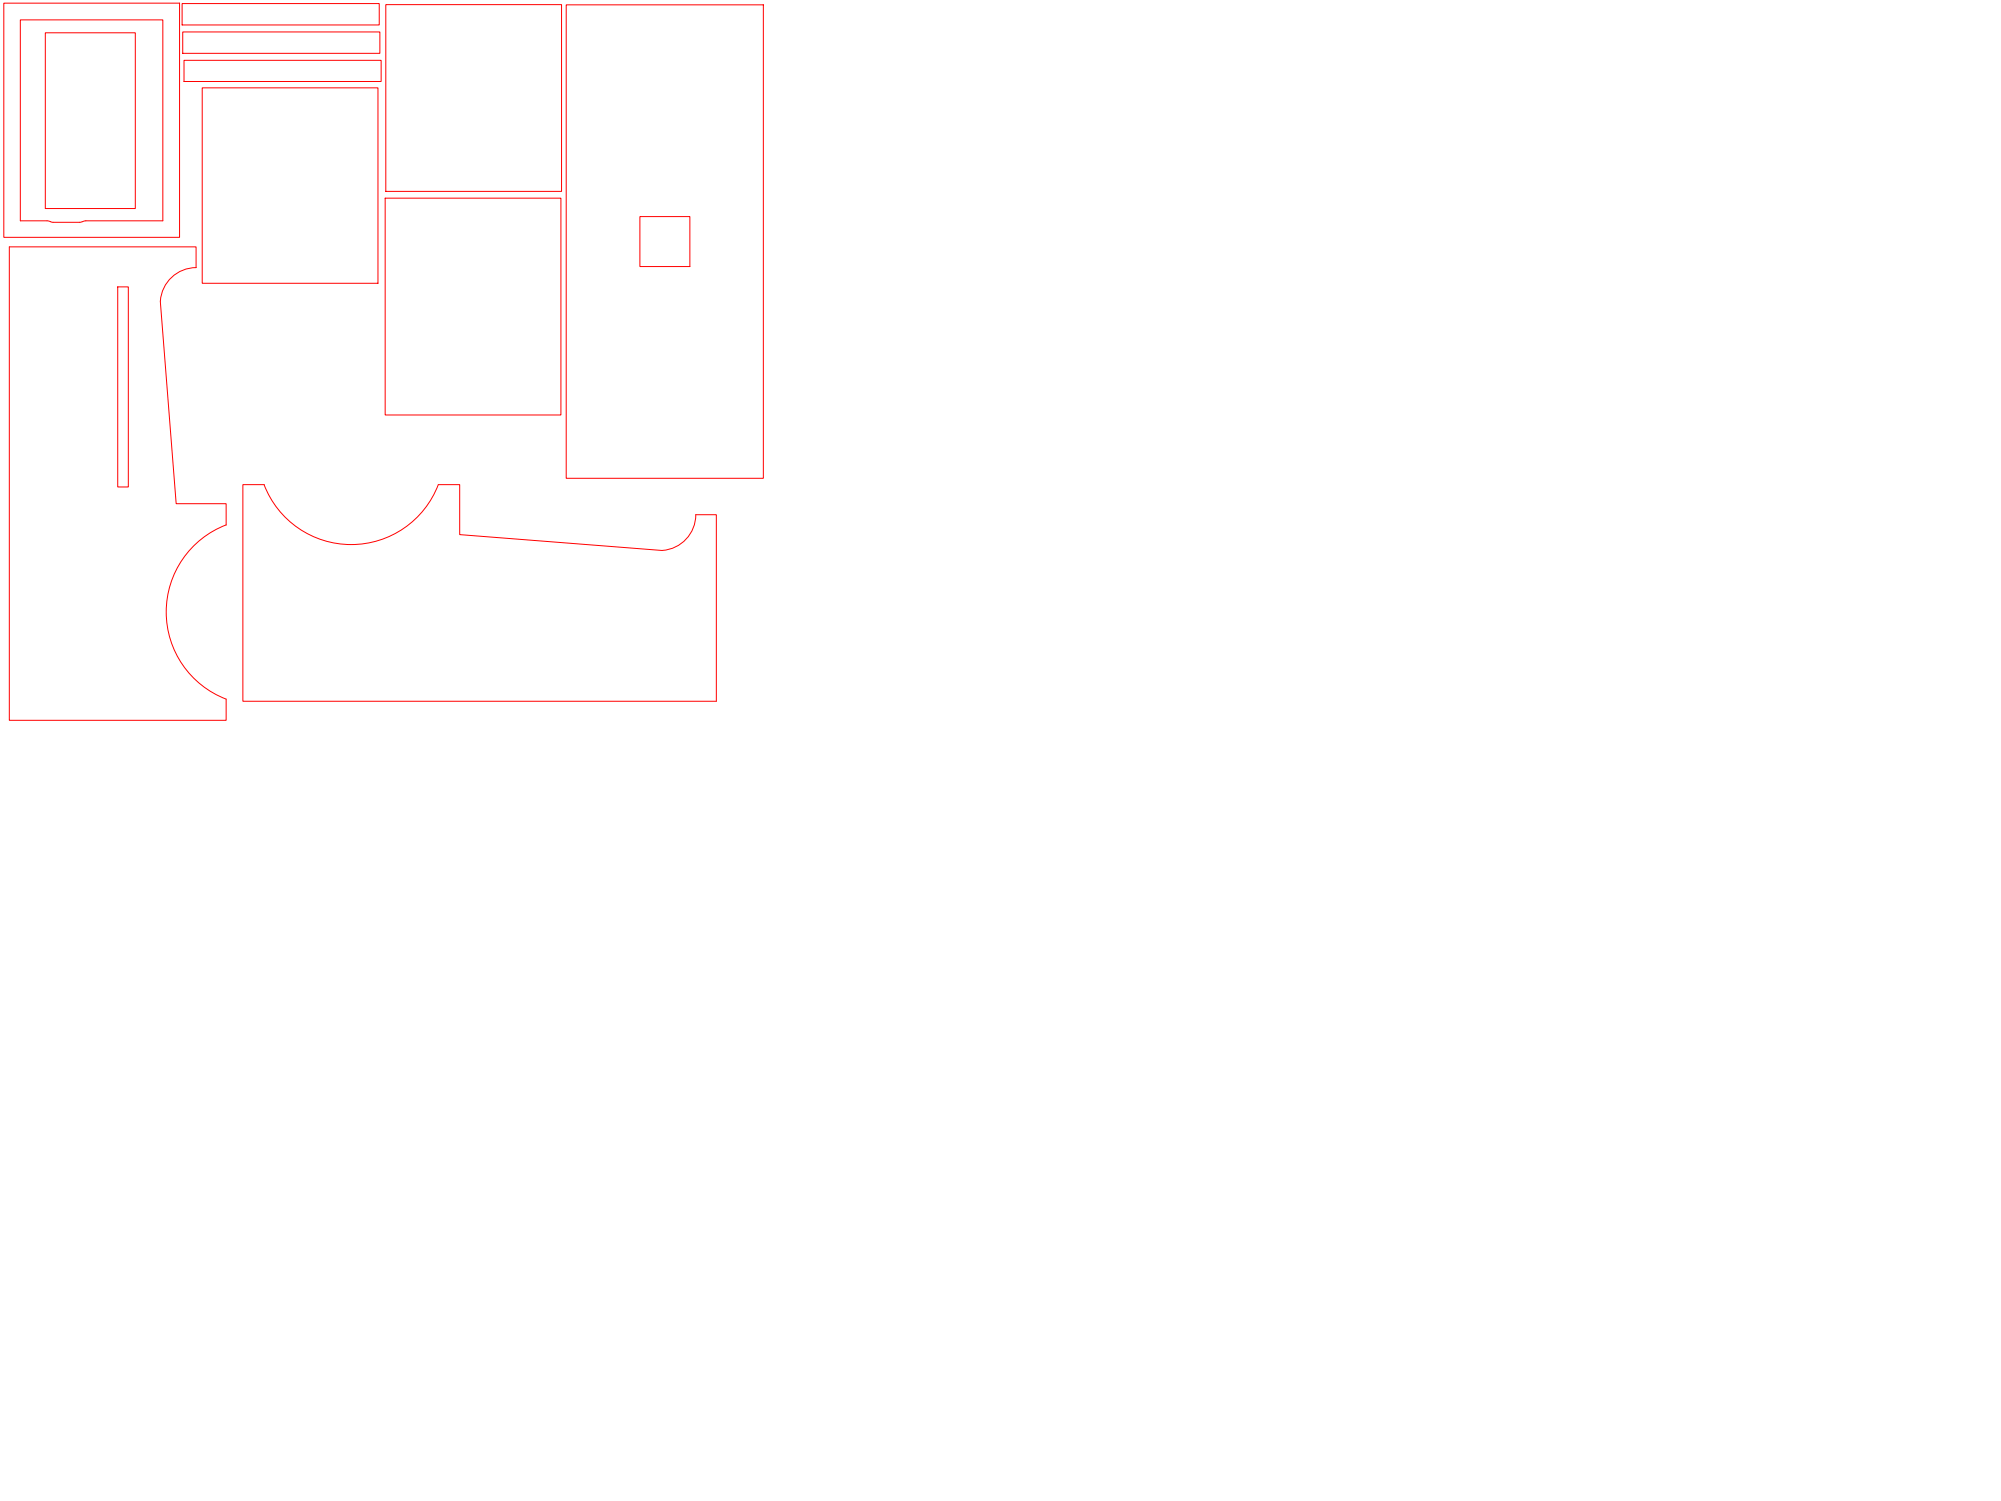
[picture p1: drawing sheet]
<svg xmlns="http://www.w3.org/2000/svg" width="600mm" height="450mm" viewBox="0 0 600 450" stroke-linecap="round" stroke-linejoin="round" font-family="sans-serif">
<!-- layer: Visible (ISO) -->
<g fill="none" stroke="#f00" stroke-width=".3">
<path d="M1.1 .9h52.7v70.3h-52.7zM13.6 9.8h27v52.7h-27zM54.6 1.1h59.1v6.4h-59.1zM54.8 9.6h59.1v6.4h-59.1zM55.2 18.1h59.1v6.3h-59.1zM115.7 1.4h52.7v56h-52.7zM169.8 1.5h59.1v141.9h-59.1zM60.6 26.3h52.7v58.7h-52.7zM115.5 59.4h52.7v65.1h-52.7zM15.1 66.5l.8 .2M15.2 66.5l-1.1-.3h-8v-60.2h42.7v60.2h-23.1l-1 .3M24.7 66.5l-.8 .2h-8"/>
<path d="M191.9 65h15v14.9h-15zM35.3 86h3.2v60h-3.2zM48.1 90.3l4.7 60.8h15v6.3a28 28 0 0 0-18 26.1 28 28 0 0 0 18 26.2M58.8 80.3v-6.3h-56v142h65v-6.3M58.8 80.3a10.8 10.8 0 0 0-10.7 10M79.2 145.4a28 28 0 0 0 26.1 17.9 28 28 0 0 0 26.1-17.9l6.5-.1v15l60.7 4.8M79.2 145.3h-6.4v65h142v-55.9h-6.1a10.8 10.8 0 0 1-10.1 10.7"/>
</g>
</svg>
